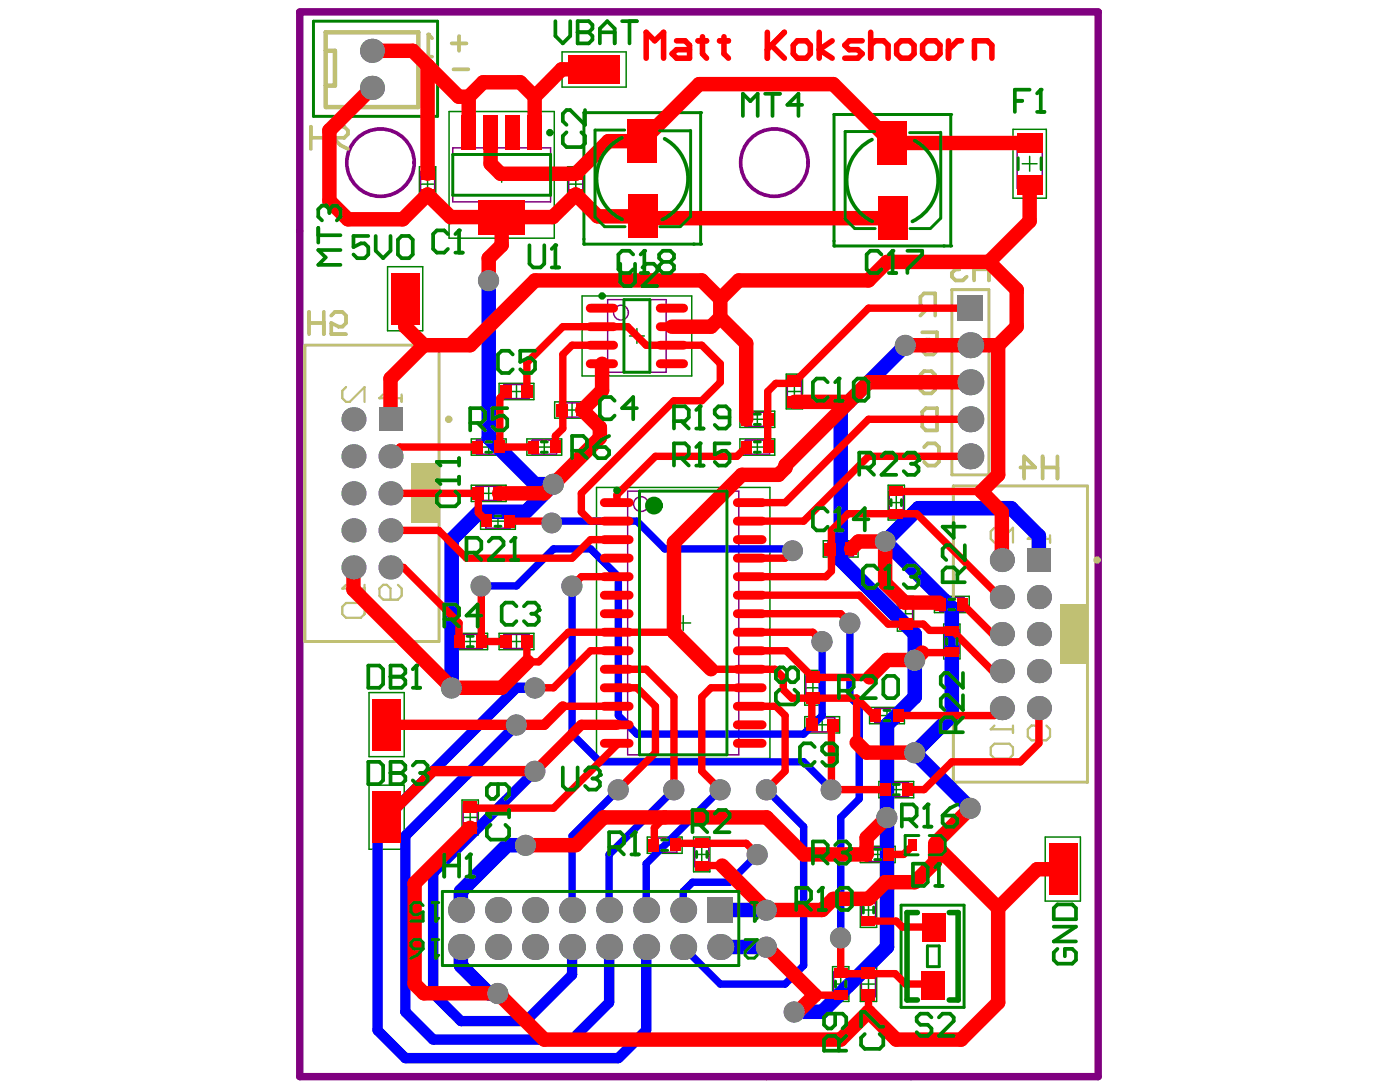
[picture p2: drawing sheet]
<svg xmlns="http://www.w3.org/2000/svg" width="258mm" height="201mm" viewBox="0 0 258 201" stroke-linecap="round" stroke-linejoin="round" font-family="sans-serif">
<g fill="none" stroke="#008000" stroke-width=".27">
<path d="M91 32.2h2.8M91.9 70.6v3M98.3 70.6v3M86.8 80.8v3M90 81v2.6M90.4 96h2.6M93.2 80.8v3M97 80.8v3M100.3 81v2.6M103.5 80.8v3M85.3 118.1h2.6M85.1 153.7h3"/>
<path d="M85.1 147.3h3M85.3 150.5h2.6"/>
</g>
<circle cx="107.6" cy="45" r=".27" fill="#008000"/>
<path d="M107.6 44v1" fill="none" stroke="#008000" stroke-width=".55"/>
<path d="M117.3 60.5v2.7M124.5 114.7h2.7" fill="none" stroke="#008000" stroke-width=".27"/>
<circle cx="129.1" cy="45" r=".27" fill="#008000"/>
<g fill="none" stroke="#008000" stroke-width=".27">
<path d="M136.3 75.7v3M139.5 75.9v2.6M142.7 75.7v3M144.8 75.3h3M144.8 68.9h3M145 72.1h2.6M146.3 70.8v2.6M136.3 80.8v3M139.5 81v2.6M142.7 80.8v3M148.2 132v3M150.1 133.5h2.6"/>
<path d="M151.4 132.2v2.6M154.7 132v3M154.9 179.9v2.6"/>
</g>
<circle cx="153.6" cy="45.3" r=".27" fill="#008000"/>
<path d="M153.6 44.3v1" fill="none" stroke="#008000" stroke-width=".55"/>
<circle cx="153.6" cy="21.1" r=".27" fill="#008000"/>
<path d="M172.1 109.8v3M173.8 114.9h3M174 118.1h2.6M174 111.3h2.6M175.3 110v2.6M160.2 130.3v3M162.1 131.8h2.6M163.4 130.5v2.6M166.6 130.3v3M173.8 121.3h3M160 179.9v2.6" fill="none" stroke="#008000" stroke-width=".27"/>
<circle cx="175.1" cy="45.3" r=".27" fill="#008000"/>
<path d="M173.8 45.3h1.3" fill="none" stroke="#008000" stroke-width=".55"/>
<g fill="#008000">
<circle cx="173.8" cy="45.3" r=".27"/>
<circle cx="175.1" cy="21.1" r=".27"/>
</g>
<g fill="none" stroke="#008000" stroke-width=".27">
<path d="M103.5 9.6v6.4M77.3 30.7v6.4M80.3 30.7v6.4M92.4 30.8v2.8M104.6 30.7v6.4M107.6 30.7v6.4M188.3 30.2h2.7M107.2 54.5v14.7M102.2 74v3M105.4 74.2v2.6M108.6 74v3M86.8 89.3v3"/>
<path d="M88.5 94.5v3M90 89.6v2.5M91.7 94.7v2.6M93.2 89.3v3M94.9 94.5v3M83.4 116.6v3M86.6 116.8v2.6M89.8 116.6v3M91.9 116.6v3M98.3 116.6v3M178.5 109.8v3M68 144.6v11.8"/>
<path d="M74.5 144.6v11.8M85.1 147.3v6.4M86.6 149.2v2.6M88.1 147.3v6.4"/>
</g>
<circle cx="107.6" cy="20.7" r=".27" fill="#008000"/>
<path d="M115.3 9.6v6.4M127.4 54.5v14.7M119.2 154.1v3M125.6 154.1v3M129.3 156v2.6" fill="none" stroke="#008000" stroke-width=".27"/>
<circle cx="129.1" cy="20.7" r=".27" fill="#008000"/>
<g fill="none" stroke="#008000" stroke-width=".27">
<path d="M77.3 37.1h3M77.3 30.7h3M77.5 33.9h2.6M78.8 32.6v2.6M82.7 20.5v23.4M102.1 20.5v23.4M104.6 37.1h3M104.6 30.7h3M104.8 33.9h2.6M106.1 32.6v2.6M186.6 23.8v12.7M189.7 28.8v2.7"/>
<path d="M192.7 23.8v12.7M71.4 49.1h6.5v11.8h-6.5zM91.9 70.6h6.4M91.9 73.6h6.4M93.8 72.1h2.6M95.1 70.8v2.6M102.2 77h6.4M102.2 74h6.4M104.1 75.5h2.6M116 61.9h2.7M144.8 68.9v6.4M147.8 68.9v6.4"/>
<path d="M88.5 97.5h6.4M88.5 94.5h6.4M88.7 90.8h2.6M88.7 82.3h2.6M97 83.8h6.5M97 80.8h6.5M99 82.3h2.6M109.9 89.8v49.9M141.8 89.8v49.9M151.6 99.6v3M154.9 99.8v2.6M158.1 99.6v3"/>
<path d="M163.6 89.3v6.5M165.1 91.3v2.5M166.6 89.3v6.5M91.9 119.6h6.4M91.9 116.6h6.4M93.8 118.1h2.6M125.9 113.4v2.7M165.3 109.8v6.4M166.8 111.7v2.6M168.3 109.8v6.4M173.8 114.9v6.4M175.3 116.8v2.6"/>
<path d="M176.8 114.9v6.4M68 127.5h6.5v11.8h-6.5zM148.2 123.4v6.5M151.2 123.4v6.5M68 156.4h6.5M68 144.6h6.5M119.2 154.1h6.4M121.1 155.6h2.6M130.8 154.1v6.4M158.5 155.8v3M161.7 156v2.6M161.9 143.9v3"/>
<path d="M164.9 155.8v3M165.1 144.1v2.6M168.3 143.9v3M192.5 154.1v11.8M153.4 178v6.4M156.4 178v6.4M158.5 164.4v6.4M158.5 178v6.4M160 166.3v2.6M161.5 164.4v6.4M161.5 178v6.4"/>
</g>
<path d="M57.7 3.9v17.5M80.6 3.9v17.5M107.6 20.7v23.3M129.1 20.7v24.3h-1.3M153.6 21.1v23.2M175.1 21.1v24.2M177.6 166.7v18.8" fill="none" stroke="#008000" stroke-width=".55"/>
<circle cx="127.8" cy="45" r=".27" fill="#008000"/>
<g fill="none" stroke="#008000" stroke-width=".27">
<path d="M103.5 16h11.8M103.5 9.6h11.8M82.7 20.5h19.4M186.6 36.5h6.1M186.6 23.8h6.1M82.7 43.9h19.4M107.2 54.5h20.2M107.2 69.2h20.2M136.3 78.7h6.4M136.3 75.7h6.4M138.2 77.2h2.6M86.8 83.8h6.4"/>
<path d="M86.8 80.8h6.4M86.8 89.3h6.4M86.8 92.3h6.4M109.9 89.8h31.9M136.3 83.8h6.4M136.3 80.8h6.4M138.2 82.3h2.6M151.6 99.6h6.5M163.6 95.8h3M163.6 89.3h3M163.8 92.6h2.6M83.4 119.6h6.4"/>
<path d="M83.4 116.6h6.4M95.1 116.8v2.6M151.6 102.6h6.5M153.6 101.1h2.6M165.3 116.2h3M165.3 109.8h3M165.5 113h2.6M172.1 109.8h6.4M172.1 112.8h6.4M109.9 139.7h31.9M148.2 129.9h3M148.2 123.4h3"/>
<path d="M148.2 135h6.5M148.2 132h6.5M148.4 126.6h2.6M149.7 125.4v2.5M160.2 133.3h6.4M160.2 130.3h6.4M119.2 157.1h6.4M122.4 154.3v2.6M128 157.3h2.6M130.8 154.1h-3v6.4h3M158.5 158.8h6.4M158.5 155.8h6.4"/>
<path d="M160.4 157.3h2.6M161.9 146.9h6.4M161.9 143.9h6.4M163.8 145.4h2.6M192.5 154.1h6.5v11.8h-6.5M153.4 178h3M158.5 178h3M158.5 170.8h3M158.5 164.4h3M158.7 167.6h2.6M153.4 184.4h3M153.6 181.2h2.6"/>
<path d="M158.5 184.4h3M158.7 181.2h2.6"/>
</g>
<path d="M57.7 3.9h22.9M57.7 21.4h22.9M107.6 20.7h21.5M153.6 21.1h21.5M107.6 45h20.2M153.6 45.3h20.2M177.6 166.7h-11.6v18.8h11.6" fill="none" stroke="#008000" stroke-width=".55"/>
<g fill="none" stroke="#800080" stroke-width=".27">
<path d="M77.5 31.6h2.6v4.6h-2.6zM83.4 27.2h18v10h-18zM104.8 31.6h2.6v4.6h-2.6zM187.3 25.7h4.7v9h-4.7zM111.9 55.2h10.8v13.3h-10.8zM56.2 63.6h24.7v54.5h-24.7zM92.8 70.8h4.7v2.6h-4.7zM103.1 74.2h4.6v2.6h-4.6zM137.2 75.9h4.6v2.6h-4.6zM145 69.8h2.6v4.6h-2.6zM87.7 89.6h4.6v2.5h-4.6zM87.8 81h4.5v2.6h-4.5z"/>
<path d="M89.5 94.7h4.5v2.6h-4.5zM98 81h4.5v2.6h-4.5zM115.6 90.4h20.5v48.6h-20.5zM137.2 81h4.6v2.6h-4.6zM152.5 99.8h4.7v2.6h-4.7zM163.8 90.3h2.6v4.5h-2.6zM175.6 89.5h24.7v54.5h-24.7zM84.4 116.8h4.5v2.6h-4.5zM92.8 116.8h4.7v2.6h-4.7zM165.5 110.7h2.6v4.6h-2.6zM173.1 110h4.5v2.6h-4.5zM174 115.9h2.6v4.5h-2.6z"/>
<path d="M148.4 124.3h2.6v4.7h-2.6zM149.1 132.2h4.7v2.6h-4.7zM161.1 130.5h4.5v2.6h-4.5zM85.3 148.2h2.6v4.6h-2.6zM120.2 154.3h4.5v2.6h-4.5zM128 155.1h2.6v4.5h-2.6zM159.4 156h4.5v2.6h-4.5zM162.8 144.1h4.5v2.6h-4.5zM153.6 179h2.6v4.5h-2.6zM158.7 165.3h2.6v4.5h-2.6zM158.7 178.9h2.6v4.6h-2.6z"/>
<circle cx="114.4" cy="57.6" r="1.36"/>
<circle cx="118.1" cy="92.8" r="1.36"/>
</g>
<path d="M55.2 2.2h147.1v196.1h-147.1z" fill="none" stroke="#800080" stroke-width="1.4"/>
<g fill="none" stroke="#800080" stroke-width=".68">
<circle cx="70.1" cy="29.9" r="6.2"/>
<circle cx="142.6" cy="29.9" r="6.2"/>
</g>
<path d="M60 9.4h1.7v6.4h-1.7M60 19.7v-13.8h17.1v13.8M60.1 19.7h16.9" fill="none" stroke="#c0c073" stroke-width=".82"/>
<path d="M175.3 53.3h6.9v34.1h-6.9zM56.2 63.6h24.7v54.5h-24.7zM175.6 89.5h24.7v54.5h-24.7z" fill="none" stroke="#c0c073" stroke-width=".55"/>
<g fill="#c0c073">
<path d="M75.8 85.3h5.1v11h-5.1z" fill-rule="evenodd"/>
<path d="M195.2 111.2h5.1v11h-5.1z" fill-rule="evenodd"/>
</g>
<path d="M63.7 71.3l-.6 .7v1.3l.6 .7h.7l2.8-2.7v2.7M63.1 108.4h4.1M67.2 107.7v1.4" fill="none" stroke="#c0c073" stroke-width=".41"/>
<circle cx="63.1" cy="108.4" r=".2" fill="#c0c073"/>
<path d="M69.9 73.3h4.1M74 72.6v1.4M63.1 111.7l.6-.7h2.8l.7 .7v1.4l-.7 .7h-2.8l-.6-.7zM63.7 107.7l-.6 .7" fill="none" stroke="#c0c073" stroke-width=".41"/>
<circle cx="69.9" cy="73.3" r=".2" fill="#c0c073"/>
<path d="M70.6 72.6l-.7 .7M189.3 99.2h4.1M193.4 98.6v1.3" fill="none" stroke="#c0c073" stroke-width=".41"/>
<path d="M83.5 12.8h2.8M170.9 56.8l-1.4 1.3M172.3 56.8h-2.1l-.7-.7v-1.4l.7-.7h2.1v4.1" fill="none" stroke="#c0c073" stroke-width=".68"/>
<circle cx="189.3" cy="99.2" r=".2" fill="#c0c073"/>
<path d="M183.2 97.2l-.7 .7v1.3l.7 .7h.7l2.7-2.7v2.7M190 98.6l-.7 .6M73.3 107.7l.7 .7v1.3l-.7 .7h-2.7l-.7-.7v-1.3l.7-.7h.7l.6 .7v2M192.7 133.6l.7 .7v1.4l-.7 .6h-2.7l-.7-.6v-1.4l.7-.7h.7l.7 .7v2" fill="none" stroke="#c0c073" stroke-width=".41"/>
<g fill="none" stroke="#c0c073" stroke-width=".68">
<path d="M78.2 10.4h1.4M78.9 6.4v4M57.3 23.3v4.1M57.3 25.4h2.7M60 23.3v4.1M61.4 24l.6-.7h1.4l.7 .7v.7l-.7 .7h-2zM61.4 25.4l1.3 1.3 1.4 .7M56.9 57.4v4.1M56.9 59.5h2.7M59.6 57.4v4.1M61 58.1l.7-.7h1.4l.6 .7v1.4l-.6 .7h-.7l-1.4-.7v2h2.7M169.9 61.2h2.7v2l-1.4-.7h-.6l-.7 .7v1.4l.7 .7h1.3l.7-.7"/>
<path d="M169.9 75.8l.7-.6h2v4.1h-2l-.7-.7zM170.2 82.3l.7-.7h1.4l.6 .7v2.8l-.6 .6h-1.4l-.7-.6M188 86.1h2.7l-2.1-2.1v4.1M192.1 86.1h2.7M192.1 84v4.1M194.8 84v4.1"/>
</g>
<circle cx="78.9" cy="6.4" r=".34" fill="#c0c073"/>
<path d="M78.9 6.4l.7 .6M83.2 8h2.7M84.6 6.6v2.8M169.5 69l.7-.7h1.4l.7 .7v2.8l-.7 .6h-1.4l-.7-.6v-1.4h1.4" fill="none" stroke="#c0c073" stroke-width=".68"/>
<path d="M182.5 134.3h4.1M186.6 133.6v1.4" fill="none" stroke="#c0c073" stroke-width=".41"/>
<circle cx="182.5" cy="134.3" r=".2" fill="#c0c073"/>
<path d="M182.5 137.6l.7-.7h2.7l.7 .7v1.4l-.7 .7h-2.7l-.7-.7zM183.2 133.6l-.7 .7" fill="none" stroke="#c0c073" stroke-width=".41"/>
<path d="M178.1 48.2l-.7-.7h-1.4l-.7 .7v.7M179.4 49.6h2.8M179.4 47.5v4.1M182.2 47.5v4.1" fill="none" stroke="#c0c073" stroke-width=".68"/>
<circle cx="175.3" cy="48.9" r=".34" fill="#c0c073"/>
<g fill="none" stroke="#c0c073" stroke-width=".68">
<path d="M175.3 48.9l.7 .7M176 49.6h.7M176 49.6l-.7 .7v.7l.7 .6h1.4l.7-.6"/>
<circle cx="82.6" cy="77.2" r=".34"/>
<circle cx="202.1" cy="103.1" r=".34"/>
</g>
<path d="M102 96h15.3l5.1 5.1h23.9M88.7 107.9h6.4l6.9-6.8h6.8l5.1 5.1v25.6l3.4 3.4h30.7l3.4-3.4v-13.7M105.4 107.9v27.3l5.1 5.1h37.5l5.2 5.1M156.6 114.7v13.7l1.7 1.7v17l-3.4 3.4v22.2M113.9 145.4l-8.5 8.5v13.7M124.1 145.4l-11.9 11.9v10.3M132.7 145.4l-13.7 13.6v8.6M139.5 157.3l-5.1 5.2h-6.8l-1.7 1.7v3.4M141.2 145.4l6.8 6.8v25.6l-3.4 3.4h-11.9l-6.8-6.8" fill="none" stroke="#00f" stroke-width="1.4"/>
<path d="M90 51.6v29l8.6 8.5h3.4l-5.2 5.2h-8.5l-5.1 5.1v27.2M166.8 63.6l-11.9 11.9v27.6l13.6 13.7v11.6l-5.1 5.1v40.9l-12 11.9h-5.1M191.4 103.1v-4.4l-5.1-5.1h-17.1l-6.2 6.1 12.3 12.2v19.9l-6.8 6.8 10.2 10.2M96.8 155.6h-3.4l-8.5 8.6v3.4M84.9 174.4v3.4l5.1 5.1h1.7M132.7 167.6h8.5M132.7 174.4h8.5" fill="none" stroke="#00f" stroke-width="2.7"/>
<path d="M95.1 133.5l-20.4 20.4v32.4l5.1 5.1h25.6l6.8-6.8v-10.2M98.6 126.6h-3.5l-25.6 25.6v37.5l5.2 5.1h39.2l5.1-5.1v-15.3M98.6 142l-18.8 18.7v22.2l5.1 5.1h11.9l8.6-8.5v-3.1" fill="none" stroke="#00f" stroke-width="1.9"/>
<g fill="#808080">
<circle cx="91.7" cy="182.9" r="1.94"/>
<circle cx="146.3" cy="186.4" r="1.94"/>
<circle cx="168.5" cy="138.6" r="1.94"/>
<circle cx="156.5" cy="114.7" r="1.94"/>
<circle cx="163.4" cy="150.6" r="1.94"/>
<circle cx="163" cy="99.7" r="1.91"/>
<circle cx="168.5" cy="121.6" r="1.94"/>
<circle cx="166.8" cy="63.6" r="1.94"/>
<circle cx="83.2" cy="126.7" r="1.94"/>
<circle cx="90" cy="51.7" r="1.94"/>
<circle cx="101.9" cy="89.2" r="1.94"/>
<circle cx="154.8" cy="172.7" r="1.94"/>
<circle cx="151.4" cy="118.2" r="1.94"/>
<circle cx="88.6" cy="107.9" r="1.93"/>
<circle cx="105.3" cy="107.9" r="1.94"/>
<circle cx="153.1" cy="145.4" r="1.94"/>
<circle cx="139.5" cy="157.4" r="1.94"/>
<circle cx="96.8" cy="155.7" r="1.94"/>
<circle cx="141.2" cy="174.4" r="1.94"/>
<circle cx="141.2" cy="167.6" r="1.94"/>
<circle cx="141.2" cy="145.4" r="1.94"/>
<circle cx="98.5" cy="142" r="1.94"/>
<circle cx="95.1" cy="133.5" r="1.94"/>
<circle cx="98.5" cy="126.7" r="1.94"/>
<circle cx="146" cy="101.4" r="1.91"/>
<circle cx="101.6" cy="96.3" r="1.91"/>
<circle cx="132.6" cy="145.4" r="1.94"/>
<circle cx="124.1" cy="145.4" r="1.94"/>
<circle cx="113.9" cy="145.4" r="1.94"/>
<circle cx="178.7" cy="148.8" r="1.94"/>
<circle cx="65.1" cy="104.5" r="2.22"/>
<circle cx="65.1" cy="97.7" r="2.22"/>
<circle cx="65.1" cy="90.8" r="2.22"/>
<circle cx="65.1" cy="84" r="2.22"/>
<circle cx="65.1" cy="77.2" r="2.22"/>
<circle cx="71.9" cy="104.5" r="2.22"/>
<circle cx="71.9" cy="97.7" r="2.22"/>
<circle cx="71.9" cy="90.8" r="2.22"/>
<circle cx="71.9" cy="84" r="2.22"/>
<circle cx="68.5" cy="16.2" r="2.22"/>
<circle cx="91.7" cy="174.4" r="2.39"/>
<circle cx="91.7" cy="167.6" r="2.39"/>
<circle cx="98.6" cy="174.4" r="2.39"/>
<circle cx="98.6" cy="167.6" r="2.39"/>
<circle cx="105.4" cy="174.4" r="2.39"/>
<circle cx="105.4" cy="167.6" r="2.39"/>
<circle cx="112.2" cy="174.4" r="2.39"/>
<circle cx="112.2" cy="167.6" r="2.39"/>
<circle cx="119" cy="174.4" r="2.39"/>
<circle cx="119" cy="167.6" r="2.39"/>
<circle cx="125.9" cy="174.4" r="2.39"/>
<circle cx="125.9" cy="167.6" r="2.39"/>
<circle cx="184.5" cy="130.4" r="2.22"/>
<circle cx="191.4" cy="130.4" r="2.22"/>
<circle cx="184.5" cy="123.6" r="2.22"/>
<circle cx="191.4" cy="123.6" r="2.22"/>
<circle cx="184.5" cy="109.9" r="2.22"/>
<circle cx="191.4" cy="109.9" r="2.22"/>
<circle cx="184.5" cy="103.1" r="2.22"/>
<circle cx="178.7" cy="77.2" r="2.39"/>
<circle cx="178.7" cy="84" r="2.39"/>
<circle cx="178.7" cy="63.6" r="2.39"/>
<circle cx="68.5" cy="9.4" r="2.22"/>
<circle cx="184.5" cy="116.8" r="2.22"/>
<circle cx="191.4" cy="116.8" r="2.22"/>
<circle cx="178.7" cy="70.4" r="2.39"/>
<circle cx="84.9" cy="174.4" r="2.39"/>
<circle cx="84.9" cy="167.6" r="2.39"/>
<circle cx="132.7" cy="174.4" r="2.39"/>
</g>
<g fill="#808080">
<path d="M69.8 75h4.3v4.4h-4.3z" fill-rule="evenodd"/>
<path d="M189.2 100.9h4.4v4.4h-4.4z" fill-rule="evenodd"/>
<path d="M176.4 54.4h4.7v4.7h-4.7z" fill-rule="evenodd"/>
<path d="M130.3 165.2h4.8v4.8h-4.8z" fill-rule="evenodd"/>
</g>
<circle cx="71.9" cy="90.8" r=".68" fill="#f00"/>
<path d="M86.3 24.4h.1" fill="none" stroke="#f00" stroke-width="2.1"/>
<g fill="none" stroke="#f00" stroke-width="1.4">
<path d="M178.7 56.8h-18.7l-13.7 13.6M93.2 72.1l-1.1 1.2v9h6.1M97 72.1v-5.3l6.7-6.6h11.9l3.4 3.4h10.3l3.4 3.4v3.4l-3.4 3.4h-5.2l-17 17v3.5l1.7 1.7h4.8M110.9 63.6h-5.5l-1.7 1.7v13.6l-1.4 1.4v2M146.3 70.2l-.3 .4h-3.1l-1.5 1.5v10.1M178.7 77.2h-18.7l-15.4 15.4h-6.5M71.9 90.8h16.2v3.6l1.6 1.6M71.9 97.7h8.9l5.1 5.1h19.5l3.4-3.4h4.8M88 82.3h-14.4l-1.7 1.7M93.8 96h7.5M137.5 82.3l-1.8 1.7h-15l-7.1 7.1v1.5M165.1 90.5h15.7"/>
<path d="M178.7 84h-18.7l-12 12h-9.9M71.9 104.5h2.4l10.3 10.2v3.4M88.7 107.9v10.2h4.5M113.6 119.8h-4.8l-6.8 6.8h-3.4M113.6 106.2h-6.5l-1.7 1.7M124.1 116.4h-19.4l-5.5 5.5h-2l-.2-.2v-3.6M138.1 106.2h14l1.1-1v-7.5l3-3.1h12.6l15.4 15.3h.3M138.1 109.6h20.2l5.3 5.3h6.5l1.1 1.2h4.2l7.4 7.5h1.7M138.1 116.4h11.6l1.7 1.7M138.1 119.8h6.7l4.9 4.9h10.5M138.1 113h16.8l1.7 1.7M146.3 101.1l-1.7 1.7h-6.5"/>
<path d="M177.4 111.3l5.4 5.5h1.7M103.7 130.1h9.9M113.6 136.9v.3l-11.6 11.6h-15.2M113.6 126.6h3.7l3.4 3.5v8.5l-6.8 6.8M113.6 123.2h5.4l5.1 5.2v17M131 123.2h11.8l1.5 1.5v2.3l1.5 1.6h12M138.1 126.6h-7.1l-1.7 1.8v13.6l3.4 3.4M138.1 130.1h4.8l1.7 1.7v10.2l-3.4 3.4M149.5 128.7v4.8M153.4 133.5l-.2 .2v11.7h9.8M157.8 128.6v8.1M157.8 128.6l3.2 3.2"/>
<path d="M169.9 120.2h5.4M184.5 130.4l-1.3 1.4h-17.8M191.4 130.4v6.5l-3.4 3.4h-12.7l-5.1 5.1h-3.1M122.4 150.5l-1.9 1.9v3.1M124.5 155.6l.3-.3h12.7l2 2M129.3 159.4h3.7M168.2 155.6l-1.7 1.7h-2.8M154.9 172.7v6.5M155 179.3h9.9l1.9 1.9h4.8l.3 .3M160 169.6h5.1l1.1 1.1h5.7M150.1 183.3h4.8M160 183.1v3.2"/>
</g>
<g fill="none" stroke="#f00" stroke-width="2.7">
<path d="M68.5 16.2l-7.8 7.8v13l3.4 3.4h10.1l4.6-4.6 4.2 4.2h18.8l4.3-4.2 4 4h8.2M68.5 9.4h7.5l8.5 8.4h1.8M78.8 12.1v19.9M86.3 17.8v6.6M86.3 17.8l2.7-2.6h6.8l2.7 2.6M98.5 17.8v6.6M109.5 12.8h-6l-5 5M90.4 24.4v5.8l1.8 1.8h13.9l6-6h6.2l10.5-10.5h24.7l10.8 10.8h24.4M92.4 40v5.2l-2.4 2.3v4.1M189.7 35.1v5.6l-7.5 7.5M74.7 55v5.2l3.4 3.4M118.7 40.2h45.7"/>
<path d="M132.7 55v3.5M132.7 58.5l4.8 4.7v14M132.7 55l-3.4-3.4h-30.7l-12 12h-8.5M132.7 58.5l-1.7 1.7h-7.3M182.2 48.2l5.1 5.1v6.9l-3.4 3.4M182.2 48.2h-18.8l-3.4 3.4h-23.9l-3.4 3.4M78.1 63.6l-6.2 6.1v7.5M110.9 67v4.9l-3.6 3.6 3.2 3.2v1.9l-10.2 10.2h-8.4M146.3 74h10.1M156.4 74l-11.7 11.7v.4l-1.3 1.3h-6.8l-12.5 12.5v16.5l6.9 6.8M166.8 63.6h17.1M178.7 70.4h-18.7l-3.6 3.6"/>
<path d="M183.9 63.6v23.8l-3.1 3.1 3.7 3.8v8.8M65.1 104.5v4.1l18.1 18h9.2l4.8-4.7M156.8 101.1l1.3-1.4h4.9v7.7l3.7 3.6h6.2M157.8 136.7l1.8 1.9h8.9M169.9 120.2l-1.4 1.3h-5.1l-3.2 3.2M86.6 152.4l-10.2 10.3v18.5l1.7 1.7h13.6l8.6 8.5h54.6l5.1-5.1 5.1 5.1h11.9l6.9-6.8v-17.4M133 159.4l8.2 8.2h10.2l2.1-2.1h6.5l3-3h5.5l3.8-3.8v-3.1l11.6 11.6M163.4 150.5l-3.8 3.8v3h-11.6l-6.8-6.8h-30l-5.1 5.1h-9.3M178.7 148.8l-6.4 6.5M195.1 159.7v2.4M141.2 174.4l8.9 8.9-3.2 3h-.6M195.8 160.1h-4.8l-7.1 7.1"/>
</g>
<path d="M103.7 130.1l-3.4 3.4h-29M113.6 133.5h-6.5l-8.5 8.5h-18.8l-8.5 8.5" fill="none" stroke="#f00" stroke-width="1.9"/>
<g fill="none" stroke="#f00" stroke-width="1">
<path d="M119 10.7v-4.8l1.6 1.6 1.6-1.6v4.8M124.6 7.5h1.6l.8 .8v2.4h-2.4l-.8-.8 .8-.7h2.4M128.6 7.5h1.6M129.4 6.8v3.1l.8 .8M132.5 7.5h1.7M133.4 6.8v3.1l.8 .8M141.3 5.9v4.8M141.3 9.2l3.2-3.3-2.4 2.4 2.4 2.4M146.9 7.5h1.6l.8 .8v1.6l-.8 .8h-1.6l-.8-.8v-1.6zM150.9 5.9v4.8M153.3 7.5l-2.4 1.7 2.4 1.5M158.8 7.5h-2.4l-.8 .8 .8 .9h1.6l.8 .7-.8 .8h-2.4"/>
<path d="M160.4 8.3l.8-.8h1.6l.8 .8v2.4M160.4 5.9v4.8M165.2 8.3l.8-.8h1.6l.8 .8v1.6l-.8 .8h-1.6l-.8-.8zM169.9 8.3l.9-.8h1.5l.8 .8v1.6l-.8 .8h-1.5l-.9-.8zM174.7 7.5v3.2M177.1 7.5h-.7l-1.7 1.7M179.5 10.7v-3.2h2.4l.8 .8v2.4"/>
</g>
<g fill="#808080">
<circle cx="91.7" cy="182.9" r="1.94"/>
<circle cx="146.3" cy="186.4" r="1.94"/>
<circle cx="168.5" cy="138.6" r="1.94"/>
<circle cx="156.5" cy="114.7" r="1.94"/>
<circle cx="163.4" cy="150.6" r="1.94"/>
<circle cx="163" cy="99.7" r="1.91"/>
<circle cx="168.5" cy="121.6" r="1.94"/>
<circle cx="166.8" cy="63.6" r="1.94"/>
<circle cx="83.2" cy="126.7" r="1.94"/>
<circle cx="90" cy="51.7" r="1.94"/>
<circle cx="101.9" cy="89.2" r="1.94"/>
<circle cx="154.8" cy="172.7" r="1.94"/>
<circle cx="151.4" cy="118.2" r="1.94"/>
<circle cx="88.6" cy="107.9" r="1.93"/>
<circle cx="105.3" cy="107.9" r="1.94"/>
<circle cx="153.1" cy="145.4" r="1.94"/>
<circle cx="139.5" cy="157.4" r="1.94"/>
<circle cx="96.8" cy="155.7" r="1.94"/>
<circle cx="141.2" cy="174.4" r="1.94"/>
<circle cx="141.2" cy="167.6" r="1.94"/>
<circle cx="141.2" cy="145.4" r="1.94"/>
<circle cx="98.5" cy="142" r="1.94"/>
<circle cx="95.1" cy="133.5" r="1.94"/>
<circle cx="98.5" cy="126.7" r="1.94"/>
<circle cx="146" cy="101.4" r="1.91"/>
<circle cx="101.6" cy="96.3" r="1.91"/>
<circle cx="132.6" cy="145.4" r="1.94"/>
<circle cx="124.1" cy="145.4" r="1.94"/>
<circle cx="113.9" cy="145.4" r="1.94"/>
<circle cx="178.7" cy="148.8" r="1.94"/>
<circle cx="65.1" cy="104.5" r="2.22"/>
<circle cx="65.1" cy="97.7" r="2.22"/>
<circle cx="65.1" cy="90.8" r="2.22"/>
<circle cx="65.1" cy="84" r="2.22"/>
<circle cx="65.1" cy="77.2" r="2.22"/>
<circle cx="71.9" cy="104.5" r="2.22"/>
<circle cx="71.9" cy="97.7" r="2.22"/>
<circle cx="71.9" cy="90.8" r="2.22"/>
<circle cx="71.9" cy="84" r="2.22"/>
<circle cx="68.5" cy="16.2" r="2.22"/>
<circle cx="91.7" cy="174.4" r="2.39"/>
<circle cx="91.7" cy="167.6" r="2.39"/>
<circle cx="98.6" cy="174.4" r="2.39"/>
<circle cx="98.6" cy="167.6" r="2.39"/>
<circle cx="105.4" cy="174.4" r="2.39"/>
<circle cx="105.4" cy="167.6" r="2.39"/>
<circle cx="112.2" cy="174.4" r="2.39"/>
<circle cx="112.2" cy="167.6" r="2.39"/>
<circle cx="119" cy="174.4" r="2.39"/>
<circle cx="119" cy="167.6" r="2.39"/>
<circle cx="125.9" cy="174.4" r="2.39"/>
<circle cx="125.9" cy="167.6" r="2.39"/>
<circle cx="184.5" cy="130.4" r="2.22"/>
<circle cx="191.4" cy="130.4" r="2.22"/>
<circle cx="184.5" cy="123.6" r="2.22"/>
<circle cx="191.4" cy="123.6" r="2.22"/>
<circle cx="184.5" cy="109.9" r="2.22"/>
<circle cx="191.4" cy="109.9" r="2.22"/>
<circle cx="184.5" cy="103.1" r="2.22"/>
<circle cx="178.7" cy="77.2" r="2.39"/>
<circle cx="178.7" cy="84" r="2.39"/>
<circle cx="178.7" cy="63.6" r="2.39"/>
<circle cx="68.5" cy="9.4" r="2.22"/>
<circle cx="184.5" cy="116.8" r="2.22"/>
<circle cx="191.4" cy="116.8" r="2.22"/>
<circle cx="178.7" cy="70.4" r="2.39"/>
<circle cx="84.9" cy="174.4" r="2.39"/>
<circle cx="84.9" cy="167.6" r="2.39"/>
<circle cx="132.7" cy="174.4" r="2.39"/>
</g>
<g fill="#808080">
<path d="M69.8 75h4.3v4.4h-4.3z" fill-rule="evenodd"/>
<path d="M189.2 100.9h4.4v4.4h-4.4z" fill-rule="evenodd"/>
<path d="M176.4 54.4h4.7v4.7h-4.7z" fill-rule="evenodd"/>
<path d="M130.3 165.2h4.8v4.8h-4.8z" fill-rule="evenodd"/>
</g>
<g fill="#f00">
<path d="M85.4 147.5h2.4v2.1h-2.4z" fill-rule="evenodd"/>
<path d="M87 81.2h1.9v2.4h-1.9z" fill-rule="evenodd"/>
<path d="M91.1 81.1h1.9v2.4h-1.9z" fill-rule="evenodd"/>
<path d="M92.1 70.9h2.2v2.4h-2.2z" fill-rule="evenodd"/>
<path d="M97.3 81.2h1.9v2.4h-1.9z" fill-rule="evenodd"/>
<path d="M96 70.9h2.1v2.4h-2.1z" fill-rule="evenodd"/>
<path d="M101.3 81.1h2v2.4h-2z" fill-rule="evenodd"/>
<path d="M136.5 81.2h1.9v2.4h-1.9z" fill-rule="evenodd"/>
<path d="M136.5 76h1.9v2.4h-1.9z" fill-rule="evenodd"/>
<path d="M140.6 81.1h1.9v2.4h-1.9z" fill-rule="evenodd"/>
<path d="M140.6 76h1.9v2.4h-1.9z" fill-rule="evenodd"/>
<path d="M152.3 132.3h2.1v2.4h-2.1z" fill-rule="evenodd"/>
<path d="M167.3 154.5h1.7v2.2h-1.7z" fill-rule="evenodd"/>
<path d="M174.1 119.2h2.5v1.9h-2.5z" fill-rule="evenodd"/>
<path d="M174.1 115.2h2.5v1.8h-2.5z" fill-rule="evenodd"/>
<path d="M172.3 110.1h1.9v2.4h-1.9z" fill-rule="evenodd"/>
<path d="M85.4 151.4h2.4v2.1h-2.4z" fill-rule="evenodd"/>
<path d="M87 89.7h2.2v2.4h-2.2z" fill-rule="evenodd"/>
<path d="M85 21.2h2.7v6.4h-2.7z" fill-rule="evenodd"/>
<path d="M92.1 117h2.2v2.4h-2.2z" fill-rule="evenodd"/>
<path d="M92.8 94.8h1.9v2.4h-1.9z" fill-rule="evenodd"/>
<path d="M90.8 89.6h2.2v2.4h-2.2z" fill-rule="evenodd"/>
<path d="M96 116.9h2.1v2.4h-2.1z" fill-rule="evenodd"/>
<path d="M97.1 21.2h2.7v6.4h-2.7z" fill-rule="evenodd"/>
<path d="M102.4 74.3h2.2v2.4h-2.2z" fill-rule="evenodd"/>
<path d="M119.4 154.5h1.9v2.4h-1.9z" fill-rule="evenodd"/>
<path d="M123.5 154.4h1.9v2.4h-1.9z" fill-rule="evenodd"/>
<path d="M145.1 73h2.5v2.1h-2.5z" fill-rule="evenodd"/>
<path d="M145.1 69.1h2.5v2.1h-2.5z" fill-rule="evenodd"/>
<path d="M151.9 99.9h2.1v2.4h-2.1z" fill-rule="evenodd"/>
<path d="M155.7 99.8h2.2v2.4h-2.2z" fill-rule="evenodd"/>
<path d="M162.1 144.2h1.9v2.4h-1.9z" fill-rule="evenodd"/>
<path d="M162.8 156.1h1.9v2.4h-1.9z" fill-rule="evenodd"/>
</g>
<path d="M121.6 56.8h4.3M121.6 67h4.3M121.6 60.2h4.3M111.3 99.4h4.6M111.3 116.4h4.6M111.3 109.6h4.6M111.3 106.2h4.6M111.3 136.9h4.6M111.3 133.5h4.6M111.3 126.6h4.6M135.8 136.9h4.6M135.8 133.5h4.6" fill="none" stroke="#f00" stroke-width="1.6"/>
<path d="M148.4 132.2h2.2v2.4h-2.2z" fill-rule="evenodd" fill="#f00"/>
<path d="M135.8 99.4h4.6M135.8 116.4h4.6M135.8 109.6h4.6M135.8 106.2h4.6M135.8 126.6h4.6" fill="none" stroke="#f00" stroke-width="1.6"/>
<g fill="#f00">
<path d="M158.7 168.7h2.5v1.9h-2.5z" fill-rule="evenodd"/>
<path d="M158.7 164.6h2.5v1.8h-2.5z" fill-rule="evenodd"/>
<path d="M171.4 154.6h1.7v2.1h-1.7z" fill-rule="evenodd"/>
<path d="M164.5 130.5h1.9v2.4h-1.9z" fill-rule="evenodd"/>
<path d="M160.4 130.6h1.9v2.4h-1.9z" fill-rule="evenodd"/>
<path d="M165.6 113.9h2.4v2.1h-2.4z" fill-rule="evenodd"/>
<path d="M165.6 110h2.4v2.1h-2.4z" fill-rule="evenodd"/>
<path d="M163.9 93.7h2.4v1.9h-2.4z" fill-rule="evenodd"/>
<path d="M176.4 110.1h1.9v2.4h-1.9z" fill-rule="evenodd"/>
<path d="M187.3 32.3h4.8v3.5h-4.8z" fill-rule="evenodd"/>
<path d="M68.6 145.8h5.3v9.4h-5.3z" fill-rule="evenodd"/>
<path d="M83.6 117h1.9v2.4h-1.9z" fill-rule="evenodd"/>
<path d="M77.5 34.8h2.5v2.1h-2.5z" fill-rule="evenodd"/>
<path d="M77.5 30.9h2.5v2.1h-2.5z" fill-rule="evenodd"/>
<path d="M87.7 116.9h1.9v2.4h-1.9z" fill-rule="evenodd"/>
<path d="M88.7 94.7h1.9v2.4h-1.9z" fill-rule="evenodd"/>
<path d="M106.2 74.3h2.2v2.4h-2.2z" fill-rule="evenodd"/>
<path d="M88.1 36.8h8.6v6.4h-8.6z" fill-rule="evenodd"/>
<path d="M104.8 34.8h2.5v2.1h-2.5z" fill-rule="evenodd"/>
<path d="M104.8 30.9h2.5v2.1h-2.5z" fill-rule="evenodd"/>
<path d="M89.1 21.2h2.6v6.4h-2.6z" fill-rule="evenodd"/>
<path d="M93.1 21.2h2.7v6.4h-2.7z" fill-rule="evenodd"/>
</g>
<path d="M121.6 63.6h4.3M111.3 96h4.6M111.3 92.6h4.6M111.3 119.8h4.6M111.3 102.8h4.6M111.3 113h4.6M111.3 123.2h4.6M111.3 130.1h4.6" fill="none" stroke="#f00" stroke-width="1.6"/>
<path d="M115.7 35.8h5.4v8.1h-5.4z" fill-rule="evenodd" fill="#f00"/>
<path d="M135.8 119.8h4.6M135.8 123.2h4.6M135.8 130.1h4.6" fill="none" stroke="#f00" stroke-width="1.6"/>
<g fill="#f00">
<path d="M148.5 123.6h2.5v2.2h-2.5z" fill-rule="evenodd"/>
<path d="M148.5 127.5h2.5v2.2h-2.5z" fill-rule="evenodd"/>
</g>
<path d="M135.8 96h4.6M135.8 92.6h4.6M135.8 102.8h4.6M135.8 113h4.6" fill="none" stroke="#f00" stroke-width="1.6"/>
<g fill="#f00">
<path d="M153.6 182.3h2.5v1.8h-2.5z" fill-rule="evenodd"/>
<path d="M158.7 182.1h2.5v2.1h-2.5z" fill-rule="evenodd"/>
<path d="M153.6 178.3h2.5v1.8h-2.5z" fill-rule="evenodd"/>
<path d="M158.7 178.2h2.5v2.1h-2.5z" fill-rule="evenodd"/>
<path d="M166.2 144.2h1.9v2.4h-1.9z" fill-rule="evenodd"/>
<path d="M158.7 156.2h1.9v2.4h-1.9z" fill-rule="evenodd"/>
<path d="M163.9 89.6h2.4v1.8h-2.4z" fill-rule="evenodd"/>
<path d="M161.7 36.2h5.4v8h-5.4z" fill-rule="evenodd"/>
<path d="M187.3 24.5h4.8v3.5h-4.8z" fill-rule="evenodd"/>
<path d="M68.6 128.8h5.3v9.4h-5.3z" fill-rule="evenodd"/>
<path d="M72 50.3h5.3v9.5h-5.3z" fill-rule="evenodd"/>
<path d="M115.5 22h5.4v8h-5.4z" fill-rule="evenodd"/>
<path d="M161.6 22.3h5.4v8.1h-5.4z" fill-rule="evenodd"/>
<path d="M128 158.5h2.5v1.8h-2.5z" fill-rule="evenodd"/>
<path d="M128 154.3h2.5v1.9h-2.5z" fill-rule="evenodd"/>
</g>
<path d="M108.7 56.8h4.3M108.7 67h4.3M108.7 60.2h4.3M108.7 63.6h4.3" fill="none" stroke="#f00" stroke-width="1.6"/>
<g fill="#f00">
<path d="M104.8 10.1h9.4v5.3h-9.4z" fill-rule="evenodd"/>
<path d="M169.8 168h4.3v5.4h-4.3z" fill-rule="evenodd"/>
<path d="M193.1 155.4h5.4v9.4h-5.4z" fill-rule="evenodd"/>
<path d="M169.7 178.8h4.3v5.3h-4.3z" fill-rule="evenodd"/>
</g>
<g fill="none" stroke="#008000" stroke-width=".55">
<path d="M83.4 28.4h18v7.6h-18zM115.1 23.9h-5.5v16.1l1.8 1.7h3.7M121.5 24.1h5.6M127.2 24v15.8l-1.8 1.9M161.1 24.2h-5.4v16.1l1.8 1.8h3.7M167.6 24.4h5.5M173.3 24.4v15.8l-1.9 1.8M187.5 29.1v2.1M191.8 29.1v2.1M114.9 55.2h4.8v13.3h-4.8zM121.6 41.7h3.7M167.6 42.1h3.8"/>
<path d="M139 78.2h1M139 76.3h1M89.5 83.3h1.1M89.5 81.4h1.1M91.2 95h1.1M91.2 96.9h1.1M99.7 83.3h1.1M99.7 81.4h1.1M117.8 90.4h16.1v48.6h-16.1zM139 83.3h1M139 81.4h1M164.1 92v1.1"/>
<path d="M166 92v1.1M86.1 117.2h1.1M86.1 119.1h1.1M174.4 117.6v1.1M174.8 112.3h1.1M174.8 110.4h1.1M176.3 117.6v1.1M162.8 132.7h1.1M162.8 130.8h1.1M121.9 156.6h1.1M121.9 154.7h1.1M128.3 156.8v1.1"/>
<path d="M130.2 156.8v1.1M161.1 158.3h1.1M161.1 156.4h1.1M164.5 144.4h1.1M164.5 146.4h1.1M169.3 153.9h-2.6v3.5h2.4M171.2 153.9h2.1l.8 .8v2l-.7 .7h-2.2M81.5 164.2h54.6v13.6h-54.6zM159 167v1.1M160.9 167v1.1M170.8 174.2h2.2v3.8h-2.2zM153.9 180.7v1.1"/>
<path d="M155.8 180.7v1.1"/>
</g>
<path d="M169 168h-1.9v16.1h1.9M174.9 168h1.6v16.1h-1.6" fill="none" stroke="#008000" stroke-width="1"/>
<path d="M60 37.9h-.7l-.7 .6v1.4l.7 .7M58.6 42v2.7M58.6 43.3h4.1M62.7 46h-4.1l1.4 1.4-1.4 1.4h4.1M114.2 48.6v3.4l.7 .7h1.4l.7-.7v-3.4M118.3 49.2l.7-.6h1.4l.7 .6v.7l-2.8 2.8h2.8" fill="none" stroke="#008000" stroke-width=".68"/>
<circle cx="60" cy="37.9" r=".34" fill="#008000"/>
<path d="M60 37.9l.7 .6M60.7 38.5v.7M60.7 38.5l.7-.6h.6l.7 .6v1.4l-.7 .7" fill="none" stroke="#008000" stroke-width=".68"/>
<path d="M79.6 173h1.2M80.3 173v3.4" fill="none" stroke="#008000" stroke-width=".55"/>
<circle cx="80.3" cy="176.4" r=".27" fill="#008000"/>
<path d="M75.7 173.6l.5-.6h1.2l.5 .6v1.1h-1.7l-.5-.5zM77.9 174.7l-1.1 1.2-1.1 .5M79.6 166.2h1.2M80.3 166.2v3.4M80.8 175.9l-.5 .5" fill="none" stroke="#008000" stroke-width=".55"/>
<circle cx="80.3" cy="169.6" r=".27" fill="#008000"/>
<path d="M77.9 166.7l-.5-.5h-1.2l-.5 .5v1.2l.5 .6h.6l1.1-.6v1.7h-2.2M80.8 169.1l-.5 .5" fill="none" stroke="#008000" stroke-width=".55"/>
<path d="M67.8 140.3h2.1l.7 .7v2.7l-.7 .7h-2.1zM71.9 140.3v4.1h2.1l.7-.7v-.7l-.7-.7h-2.1" fill="none" stroke="#008000" stroke-width=".68"/>
<circle cx="71.9" cy="142.3" r=".34" fill="#008000"/>
<path d="M71.9 140.3h2.1l.7 .7v.7l-.7 .6h-2.1M76 141l.7-.7h1.4l.7 .7v.7" fill="none" stroke="#008000" stroke-width=".68"/>
<circle cx="78.8" cy="141.7" r=".34" fill="#008000"/>
<path d="M67.8 122.6h2.1l.7 .6v2.8l-.7 .6h-2.1zM71.9 122.6v4h2.1l.7-.6v-.7l-.7-.7h-2.1M77.4 142.3h.7M78.1 142.3l.7 .7v.7l-.7 .7h-1.4l-.7-.7M78.8 141.7l-.7 .6" fill="none" stroke="#008000" stroke-width=".68"/>
<circle cx="71.9" cy="124.6" r=".34" fill="#008000"/>
<path d="M71.9 122.6h2.1l.7 .6v.7l-.7 .7h-2.1M76 126.6h1.4M76.7 122.6v4" fill="none" stroke="#008000" stroke-width=".68"/>
<circle cx="76.7" cy="122.6" r=".34" fill="#008000"/>
<path d="M80.5 88.5h4.1M81.1 90.5l-.6 .7v1.4l.6 .6h2.8l.7-.6v-1.4l-.7-.7M84.6 87.8v1.3M76.7 122.6l-.7 .6" fill="none" stroke="#008000" stroke-width=".68"/>
<circle cx="80.5" cy="88.5" r=".34" fill="#008000"/>
<path d="M80.5 88.5l.6 .6M80.5 85.1h4.1M84.6 84.4v1.3" fill="none" stroke="#008000" stroke-width=".68"/>
<circle cx="80.5" cy="85.1" r=".34" fill="#008000"/>
<path d="M82.5 43.1l-.7-.7h-1.3l-.7 .7v2.7l.7 .7h1.3l.7-.7M83.9 46.5h1.3M84.6 42.4v4.1M80.5 85.1l.6 .6" fill="none" stroke="#008000" stroke-width=".68"/>
<circle cx="84.6" cy="42.4" r=".34" fill="#008000"/>
<path d="M84.6 42.4l-.7 .7M89.7 149.8h4.1M90.4 151.9l-.7 .7v1.3l.7 .7h2.7l.7-.7v-1.3l-.7-.7M93.8 149.2v1.3" fill="none" stroke="#008000" stroke-width=".68"/>
<circle cx="89.7" cy="149.8" r=".34" fill="#008000"/>
<path d="M95.1 111.6l-.6-.6h-1.4l-.7 .6v2.8l.7 .7h1.4l.6-.7M96.5 111.6l.7-.6h1.4l.6 .6v.7M89.7 149.8l.7 .7M91.7 144.4v2l-.7 .7h-.6l-.7-.7v-1.3l.7-.7h2.7l.7 .7v1.3l-.7 .7" fill="none" stroke="#008000" stroke-width=".68"/>
<circle cx="99.2" cy="112.3" r=".34" fill="#008000"/>
<path d="M97.5 45.2v3.4l.7 .6h1.4l.7-.6v-3.4M101.6 49.2h1.4M102.3 45.2v4M94.5 65.3l-.7-.7h-1.4l-.7 .7v2.7l.7 .7h1.4l.7-.7M98.6 64.6h-2.8v2l1.4-.6h.7l.7 .6v1.4l-.7 .7h-1.4l-.7-.7M97.9 113h.7M98.6 113l.6 .7v.7l-.6 .7h-1.4l-.7-.7M99.2 112.3l-.6 .7" fill="none" stroke="#008000" stroke-width=".68"/>
<circle cx="102.3" cy="45.2" r=".34" fill="#008000"/>
<path d="M104.4 24.4l-.7 .6v1.4l.7 .7h2.7l.7-.7v-1.4l-.7-.6M107.8 20.3v2.7l-2.8-2.7h-.6l-.7 .6v1.4l.7 .7M102.3 45.2l-.7 .6M112.2 156h2l.7-.7v-1.4l-.7-.7h-2v4.1M113.6 156l1.3 1.3M116.3 157.3h1.4M117 153.2v4.1" fill="none" stroke="#008000" stroke-width=".68"/>
<circle cx="117" cy="153.2" r=".34" fill="#008000"/>
<path d="M113.2 73.8l-.7-.7h-1.3l-.7 .7v2.7l.7 .7h1.3l.7-.7M117.3 75.2h-2.7l2-2.1v4.1M117 153.2l-.7 .7" fill="none" stroke="#008000" stroke-width=".68"/>
<path d="M138.3 166.2h1.2M139 166.2v3.4" fill="none" stroke="#008000" stroke-width=".55"/>
<circle cx="139" cy="169.6" r=".27" fill="#008000"/>
<path d="M137.2 173h2.3l-2.3 2.3v.6l.6 .5h1.2l.5-.5M139.5 169.1l-.5 .5" fill="none" stroke="#008000" stroke-width=".55"/>
<g fill="none" stroke="#008000" stroke-width=".68">
<path d="M140.9 17.3h2.8M142.3 17.3v4.1M147.8 19.3h-2.8l2.1-2v4.1M136.8 21.4v-4.1l1.4 1.3 1.4-1.3v4.1M161.7 104.8l-.7-.7h-1.4l-.6 .7v2.8l.6 .6h1.4l.7-.6M163 108.2h1.4M163.7 104.1v4.1M143.6 127l-.7 .7v1.3l.7 .7h2.7l.7-.7v-1.3l-.7-.7M145 123.6l-.7-.7h-.7l-.7 .7v1.3l.7 .7h.7l.7-.7M145 123.6l.6-.7h.7l.7 .7v1.3l-.7 .7h-.7l-.6-.7M145 123.6v1.3M154.5 127.2h2.1l.6-.7v-1.4l-.6-.6h-2.1v4.1"/>
<path d="M155.9 127.2l1.3 1.4M158.6 125.1l.7-.6h1.4l.6 .6v.7l-2.7 2.8h2.7M162.7 125.1l.7-.6h1.4l.6 .6v2.8l-.6 .7h-1.4l-.7-.7zM158.6 189v-2.7h.7l2.7 2.7h.7M159.3 190.4l-.7 .7v1.4l.7 .6h2.7l.7-.6v-1.4l-.7-.7"/>
</g>
<circle cx="163.7" cy="104.1" r=".34" fill="#008000"/>
<path d="M163.7 104.1l-.7 .7M166.5 104.8l.6-.7h1.4l.7 .7v.7" fill="none" stroke="#008000" stroke-width=".68"/>
<circle cx="169.2" cy="105.5" r=".34" fill="#008000"/>
<path d="M158.3 86.1h2l.7-.7v-1.4l-.7-.7h-2v4.1M159.6 86.1l1.4 1.3M162.4 84l.6-.7h1.4l.7 .7v.7l-2.7 2.7h2.7M166.5 84l.6-.7h1.4l.7 .7v.7M167.8 106.2h.7M168.5 106.2l.7 .7v.7l-.7 .6h-1.4l-.6-.6M169.2 105.5l-.7 .7" fill="none" stroke="#008000" stroke-width=".68"/>
<circle cx="169.2" cy="84.7" r=".34" fill="#008000"/>
<path d="M186.9 18.6h1.4M189.7 16.5h-2.8v4.1M191.7 16.5v4.1M191 20.6h1.4M167.8 85.4h.7M168.5 85.4l.7 .7v.7l-.7 .6h-1.4l-.6-.6M169.2 84.7l-.7 .7" fill="none" stroke="#008000" stroke-width=".68"/>
<circle cx="191.7" cy="16.5" r=".34" fill="#008000"/>
<path d="M191.7 16.5l-.7 .7M116.6 46.9l-.6-.7h-1.4l-.7 .7v2.7l.7 .7h1.4l.6-.7M118 50.3h1.4M118.7 46.2v4.1" fill="none" stroke="#008000" stroke-width=".68"/>
<circle cx="118.7" cy="46.2" r=".34" fill="#008000"/>
<path d="M118.7 46.2l-.7 .7M122.1 48.2l-.7-.7v-.6l.7-.7h1.4l.6 .7v.6l-.6 .7M122.1 48.2l-.7 .7v.7l.7 .7h1.4l.6-.7v-.7l-.6-.7M122.1 48.2h1.4M168.2 159h2l.7 .7v2.8l-.7 .6h-2zM172.9 159v4.1M172.3 163.1h1.3" fill="none" stroke="#008000" stroke-width=".68"/>
<circle cx="172.9" cy="159" r=".34" fill="#008000"/>
<path d="M162.4 46.9l-.7-.7h-1.4l-.7 .7v2.7l.7 .7h1.4l.7-.7M163.7 50.3h1.4M164.4 46.2v4.1M172.9 159l-.6 .7" fill="none" stroke="#008000" stroke-width=".68"/>
<circle cx="164.4" cy="46.2" r=".34" fill="#008000"/>
<path d="M164.4 46.2l-.7 .7M167.1 46.2h2.8v.7l-2.8 2.7v.7M103.7 141.3v3.4l.7 .7h1.3l.7-.7v-3.4M107.8 142l.6-.7h1.4l.7 .7v.7" fill="none" stroke="#008000" stroke-width=".68"/>
<circle cx="110.5" cy="142.7" r=".34" fill="#008000"/>
<path d="M109.1 143.4h.7M109.8 143.4l.7 .6v.7l-.7 .7h-1.4l-.6-.7M110.5 142.7l-.7 .7M146.7 166.2h2l.7-.7v-1.3l-.7-.7h-2v4.1M148 166.2l1.4 1.4M150.8 167.6h1.3M151.4 163.5v4.1M153.8 186.7v2l-.6 .7h-.7l-.7-.7v-1.4l.7-.6h2.7l.7 .6v1.4l-.7 .7M154.5 193.5v-2.1l-.7-.6h-1.3l-.7 .6v2.1h4.1M155.9 190.8l-1.4 1.3" fill="none" stroke="#008000" stroke-width=".68"/>
<circle cx="151.4" cy="163.5" r=".34" fill="#008000"/>
<path d="M149.7 157.7h2.1l.7-.7v-1.4l-.7-.6h-2.1v4M151.1 157.7l1.4 1.3M153.8 155.6l.7-.6h1.4l.7 .6v.7M151.4 163.5l-.6 .7M154.2 164.2l.7-.7h1.3l.7 .7v2.7l-.7 .7h-1.3l-.7-.7z" fill="none" stroke="#008000" stroke-width=".68"/>
<circle cx="156.6" cy="156.3" r=".34" fill="#008000"/>
<path d="M90 99.7l.7-.7h1.4l.7 .7v.7l-2.8 2.7h2.8M94.8 99v4.1M85.9 101.8h2.1l.7-.7v-1.4l-.7-.7h-2.1v4.1M87.3 101.8l1.4 1.3M94.1 103.1h1.4M127.6 151.9h2l.7-.7v-1.4l-.7-.6h-2v4M128.9 151.9l1.4 1.3M131.7 149.8l.6-.6h1.4l.7 .6v.7l-2.7 2.7h2.7M155.2 157h.7M155.9 157l.7 .7v.7l-.7 .6h-1.4l-.7-.6M156.6 156.3l-.7 .7" fill="none" stroke="#008000" stroke-width=".68"/>
<circle cx="94.8" cy="99" r=".34" fill="#008000"/>
<path d="M124.1 77.5h2.1l.7-.6v-1.4l-.7-.7h-2.1v4.1M125.5 77.5l1.4 1.4M128.2 78.9h1.4M128.9 74.8v4.1M94.8 99l-.7 .7M81.8 114h2.1l.7-.6v-1.4l-.7-.7h-2.1v4.1M83.2 114l1.4 1.4M88.7 113.4h-2.8l2.1-2.1v4.1" fill="none" stroke="#008000" stroke-width=".68"/>
<circle cx="128.9" cy="74.8" r=".34" fill="#008000"/>
<path d="M128.9 74.8l-.7 .7M134.4 76.9h-2.1l-.6-.7v-.7l.6-.7h1.4l.7 .7v2.7l-.7 .7h-1.4l-.6-.7M124.1 84.4h2.1l.7-.7v-1.4l-.7-.7h-2.1v4.1M125.5 84.4l1.4 1.3M128.2 85.7h1.4M128.9 81.6v4.1" fill="none" stroke="#008000" stroke-width=".68"/>
<circle cx="128.9" cy="81.6" r=".34" fill="#008000"/>
<g fill="none" stroke="#008000" stroke-width=".68">
<path d="M86.6 77.9h2.1l.6-.7v-1.4l-.6-.6h-2.1v4.1M88 77.9l1.3 1.4M93.4 75.2h-2.7v2l1.4-.7h.7l.6 .7v1.4l-.6 .7h-1.4l-.7-.7M105.4 83h2l.7-.7v-1.3l-.7-.7h-2v4.1M106.7 83l1.4 1.4M109.5 82.3h2l.7 .7v.7l-.7 .7h-1.3l-.7-.7zM112.2 80.3l-1.4 .7-1.3 1.3M128.9 81.6l-.7 .7M134.4 81.6h-2.7v2.1l1.3-.7h.7l.7 .7v1.4l-.7 .6h-1.4l-.6-.6M166.1 150.9h2.1l.6-.7v-1.4l-.6-.7h-2.1v4.1M167.5 150.9l1.3 1.3M170.2 152.2h1.4"/>
<path d="M170.9 148.1v4.1M194.1 167.2l.7-.7h2.7l.7 .7v2.1h-4.1zM194.1 170.6h4.1l-4.1 2.8h4.1M194.8 174.7l-.7 .7v1.4l.7 .7h2.7l.7-.7v-1.4l-.7-.7h-1.4v1.4M171.6 187.3l-.7-.6h-1.4l-.7 .6v.7l.7 .7h1.4l.7 .7v.7l-.7 .7h-1.4l-.7-.7M172.9 187.3l.7-.6h1.4l.7 .6v.7l-2.8 2.8h2.8"/>
</g>
<circle cx="170.9" cy="148.1" r=".34" fill="#008000"/>
<g fill="none" stroke="#008000" stroke-width=".68">
<path d="M175.7 96.3v2.7l-2.1-2h4.1M176.4 107.2v-2l-.7-.7h-1.4l-.7 .7v2h4.1M177.7 100.4v2.7l-2.7-2.7h-.7l-.7 .7v1.3l.7 .7M177.7 104.5l-1.3 1.4M176 134.8v-2l-.7-.7h-1.3l-.7 .7v2h4.1M177.4 123.9v2.7l-2.8-2.7h-.6l-.7 .7v1.4l.7 .6M177.4 128v2.7l-2.8-2.7h-.6l-.7 .7v1.4l.7 .6M177.4 132.1l-1.4 1.4M81.8 157.3v4.1M81.8 159.4h2.8M84.6 157.3v4.1M86.6 157.3v4.1"/>
<path d="M170.9 148.1l-.7 .7M173.6 150.2h2.1l.7 .7v.6l-.7 .7h-1.4l-.7-.7zM176.4 148.1l-1.4 .7-1.4 1.4M85.9 161.4h1.4"/>
</g>
<circle cx="86.6" cy="157.3" r=".34" fill="#008000"/>
<path d="M152.5 94.3l-.7-.7h-1.4l-.7 .7v2.7l.7 .7h1.4l.7-.7M153.8 97.7h1.4M154.5 93.6v4.1M86.6 157.3l-.7 .7" fill="none" stroke="#008000" stroke-width=".68"/>
<circle cx="154.5" cy="93.6" r=".34" fill="#008000"/>
<path d="M152.5 70.4l-.7-.7h-1.4l-.7 .7v2.7l.7 .7h1.4l.7-.7M153.8 73.8h1.4M154.5 69.7v4.1M154.5 93.6l-.7 .7M160 95.6h-2.8l2.1-2v4.1" fill="none" stroke="#008000" stroke-width=".68"/>
<circle cx="154.5" cy="69.7" r=".34" fill="#008000"/>
<path d="M102.3 3.9v2.7l1.4 1.4 1.3-1.4v-2.7M106.4 3.9v4.1h2l.7-.7v-.7l-.7-.7h-2M154.5 69.7l-.7 .7M157.2 70.4l.7-.7h1.4l.7 .7v2.7l-.7 .7h-1.4l-.7-.7zM150.1 137.6l-.7-.7h-1.4l-.7 .7v2.7l.7 .7h1.4l.7-.7M154.2 138.9h-2.1l-.7-.7v-.6l.7-.7h1.4l.7 .7v2.7l-.7 .7h-1.4l-.7-.7" fill="none" stroke="#008000" stroke-width=".68"/>
<circle cx="106.4" cy="5.9" r=".34" fill="#008000"/>
<g fill="none" stroke="#008000" stroke-width=".68">
<path d="M106.4 3.9h2l.7 .7v.7l-.7 .6h-2M110.5 5.9h2.7M110.5 8v-2.7l1.4-1.4 1.3 1.4v2.7M114.6 3.9h2.7M116 3.9v4.1M114.5 25.4a8.4 8.4 0 0 0-4.6 7.5 8.4 8.4 0 0 0 4.7 7.5M122.4 25.6a8.4 8.4 0 0 1-.4 14.8M160.6 25.7a8.4 8.4 0 0 0-4.7 7.6 8.4 8.4 0 0 0 4.8 7.5M168.5 25.9a8.4 8.4 0 0 1-.4 14.9M67.8 43.5h-2.7v2l1.4-.7h.7l.6 .7v1.4l-.6 .6h-1.4l-.7-.6M69.2 43.5v2.7l1.4 1.3 1.3-1.3v-2.7M73.3 44.1l.7-.6h1.3l.7 .6v2.8l-.7 .6h-1.3l-.7-.6z"/>
<circle cx="101.3" cy="24.4" r=".34"/>
<circle cx="110.9" cy="54.5" r=".34"/>
<circle cx="113.6" cy="90.3" r=".34"/>
</g>
<circle cx="120.5" cy="93.1" r=".82" fill="none" stroke="#008000" stroke-width="1.6"/>
</svg>
